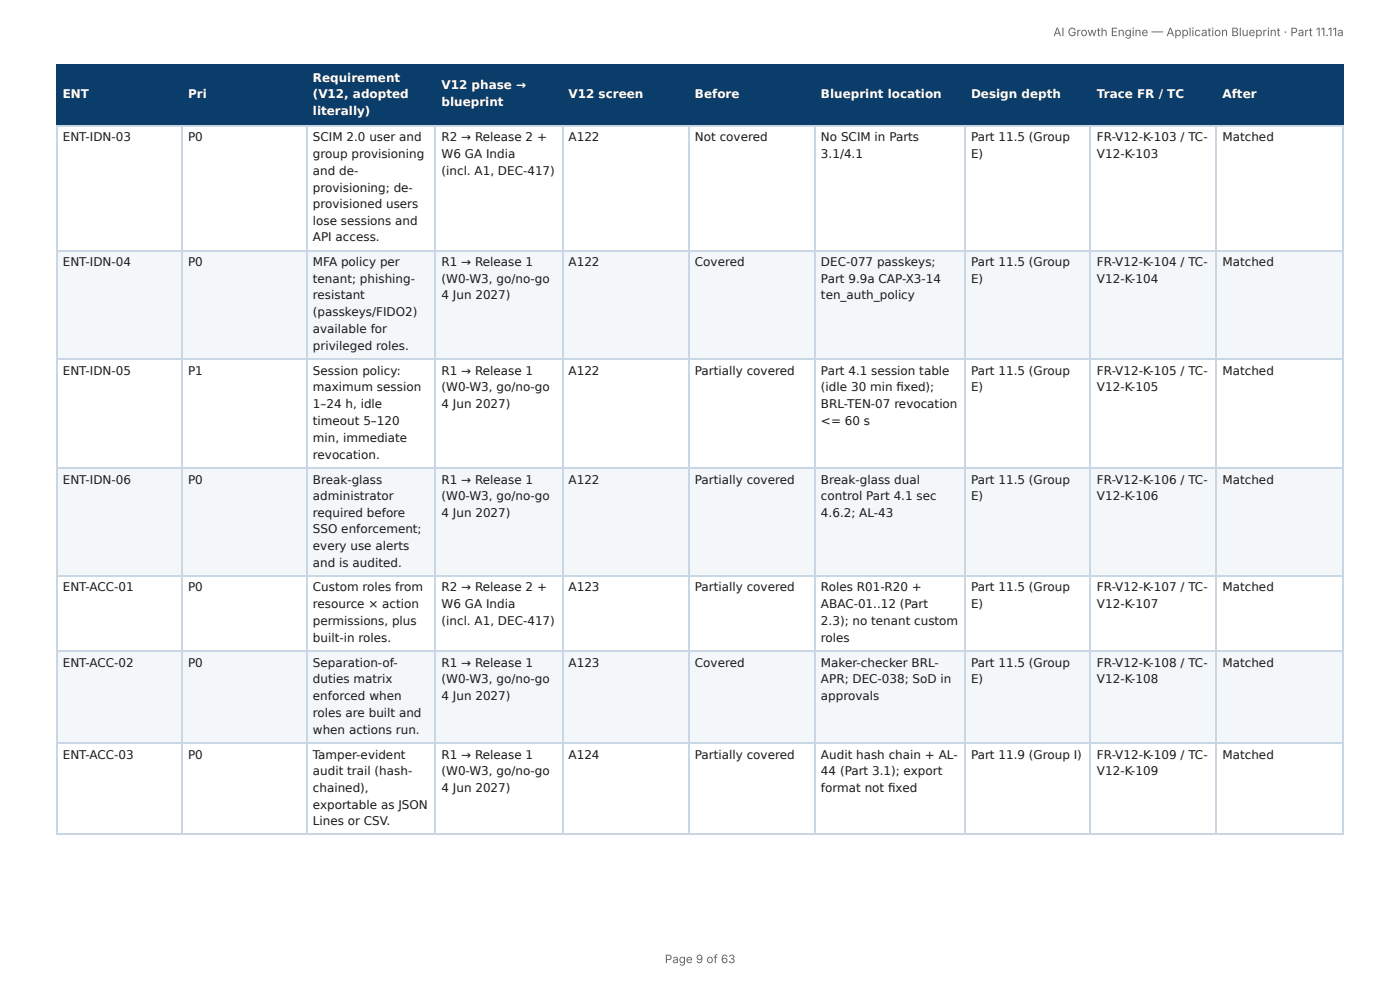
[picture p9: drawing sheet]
<svg xmlns="http://www.w3.org/2000/svg" width="297mm" height="210mm" viewBox="0 0 297 210" stroke-linecap="round" stroke-linejoin="round" font-family="sans-serif">
<defs><g id="words">
<g font-size="2.5" fill="#666">
<text x="223.7" y="7.7">AI Growth Engine — Application Blueprint · Part 11.11a</text>
<text x="141.2" y="204.5">Page 9 of 63</text>
</g>
<g font-size="2.5" fill="#fff">
<text x="66.5" y="17.3">Requirement</text>
<text x="13.3" y="20.9">ENT</text>
<text x="39.9" y="20.9">Pri</text>
<text x="66.5" y="20.9">(V12, adopted</text>
<text x="93.8" y="19">V12 phase →</text>
<text x="93.8" y="22.6">blueprint</text>
<text x="120.8" y="20.9">V12 screen</text>
<text x="147.6" y="20.9">Before</text>
<text x="174.4" y="20.9">Blueprint location</text>
<text x="206.2" y="20.9">Design depth</text>
<text x="233" y="20.9">Trace FR / TC</text>
<text x="259.6" y="20.9">After</text>
<text x="66.5" y="24.5">literally)</text>
</g>
<g font-size="2.5" fill="#1a1a1a">
<text x="13.3" y="30">ENT-IDN-03</text>
<text x="39.9" y="30">P0</text>
<text x="66.5" y="30">SCIM 2.0 user and</text>
<text x="93.8" y="30">R2 → Release 2 +</text>
<text x="120.8" y="30">A122</text>
<text x="147.6" y="30">Not covered</text>
<text x="174.4" y="30">No SCIM in Parts</text>
<text x="206.2" y="30">Part 11.5 (Group</text>
<text x="233" y="30">FR-V12-K-103 / TC-</text>
<text x="259.6" y="30">Matched</text>
<text x="66.5" y="33.5">group provisioning</text>
<text x="93.8" y="33.5">W6 GA India</text>
<text x="174.4" y="33.5">3.1/4.1</text>
<text x="206.2" y="33.5">E)</text>
<text x="233" y="33.5">V12-K-103</text>
<text x="66.5" y="37.1">and de-</text>
<text x="66.5" y="40.7">provisioning; de-</text>
<text x="93.8" y="37.1">(incl. A1, DEC-417)</text>
<text x="66.5" y="44.3">provisioned users</text>
<text x="66.5" y="47.8">lose sessions and</text>
<text x="66.5" y="51.2">API access.</text>
<text x="13.3" y="56.4">ENT-IDN-04</text>
<text x="39.9" y="56.4">P0</text>
<text x="66.5" y="56.4">MFA policy per</text>
<text x="93.8" y="56.4">R1 → Release 1</text>
<text x="120.8" y="56.4">A122</text>
<text x="147.6" y="56.4">Covered</text>
<text x="174.4" y="56.4">DEC-077 passkeys;</text>
<text x="206.2" y="56.4">Part 11.5 (Group</text>
<text x="233" y="56.4">FR-V12-K-104 / TC-</text>
<text x="259.6" y="56.4">Matched</text>
<text x="66.5" y="60">tenant; phishing-</text>
<text x="66.5" y="63.6">resistant</text>
<text x="93.8" y="60">(W0-W3, go/no-go</text>
<text x="93.8" y="63.6">4 Jun 2027)</text>
<text x="174.4" y="60">Part 9.9a CAP-X3-14</text>
<text x="174.4" y="63.6">ten_auth_policy</text>
<text x="206.2" y="60">E)</text>
<text x="233" y="60">V12-K-104</text>
<text x="66.5" y="67.2">(passkeys/FIDO2)</text>
<text x="66.5" y="70.7">available for</text>
<text x="66.5" y="74.3">privileged roles.</text>
<text x="13.3" y="79.6">ENT-IDN-05</text>
<text x="39.9" y="79.6">P1</text>
<text x="66.5" y="79.6">Session policy:</text>
<text x="66.5" y="83.1">maximum session</text>
<text x="93.8" y="79.6">R1 → Release 1</text>
<text x="93.8" y="83.1">(W0-W3, go/no-go</text>
<text x="120.8" y="79.6">A122</text>
<text x="147.6" y="79.6">Partially covered</text>
<text x="174.4" y="79.6">Part 4.1 session table</text>
<text x="174.4" y="83.1">(idle 30 min fi xed);</text>
<text x="206.2" y="79.6">Part 11.5 (Group</text>
<text x="206.2" y="83.1">E)</text>
<text x="233" y="79.6">FR-V12-K-105 / TC-</text>
<text x="233" y="83.1">V12-K-105</text>
<text x="259.6" y="79.6">Matched</text>
<text x="66.5" y="86.7">1–24 h, idle</text>
<text x="93.8" y="86.7">4 Jun 2027)</text>
<text x="174.4" y="86.7">BRL-TEN-07 revocation</text>
<text x="66.5" y="90.3">timeout 5–120</text>
<text x="66.5" y="93.9">min, immediate</text>
<text x="174.4" y="90.3">&lt;= 60 s</text>
<text x="66.5" y="97.4">revocation.</text>
<text x="13.3" y="102.7">ENT-IDN-06</text>
<text x="39.9" y="102.7">P0</text>
<text x="66.5" y="102.7">Break-glass</text>
<text x="66.5" y="106.3">administrator</text>
<text x="93.8" y="102.7">R1 → Release 1</text>
<text x="93.8" y="106.3">(W0-W3, go/no-go</text>
<text x="120.8" y="102.7">A122</text>
<text x="147.6" y="102.7">Partially covered</text>
<text x="174.4" y="102.7">Break-glass dual</text>
<text x="174.4" y="106.3">control Part 4.1 sec</text>
<text x="206.2" y="102.7">Part 11.5 (Group</text>
<text x="206.2" y="106.3">E)</text>
<text x="233" y="102.7">FR-V12-K-106 / TC-</text>
<text x="233" y="106.3">V12-K-106</text>
<text x="259.6" y="102.7">Matched</text>
<text x="66.5" y="109.8">required before</text>
<text x="66.5" y="113.2">SSO enforcement;</text>
<text x="93.8" y="109.8">4 Jun 2027)</text>
<text x="174.4" y="109.8">4.6.2; AL-43</text>
<text x="66.5" y="116.7">every use alerts</text>
<text x="13.3" y="125.6">ENT-ACC-01</text>
<text x="39.9" y="125.6">P0</text>
<text x="66.5" y="120.3">and is audited.</text>
<text x="66.5" y="125.6">Custom roles from</text>
<text x="93.8" y="125.6">R2 → Release 2 +</text>
<text x="120.8" y="125.6">A123</text>
<text x="147.6" y="125.6">Partially covered</text>
<text x="174.4" y="125.6">Roles R01-R20 +</text>
<text x="206.2" y="125.6">Part 11.5 (Group</text>
<text x="233" y="125.6">FR-V12-K-107 / TC-</text>
<text x="259.6" y="125.6">Matched</text>
<text x="66.5" y="129.1">resource × action</text>
<text x="93.8" y="129.1">W6 GA India</text>
<text x="174.4" y="129.1">ABAC-01..12 (Part</text>
<text x="206.2" y="129.1">E)</text>
<text x="233" y="129.1">V12-K-107</text>
<text x="66.5" y="132.7">permissions, plus</text>
<text x="66.5" y="136.3">built-in roles.</text>
<text x="93.8" y="132.7">(incl. A1, DEC-417)</text>
<text x="174.4" y="132.7">2.3); no tenant custom</text>
<text x="174.4" y="136.3">roles</text>
<text x="13.3" y="141.5">ENT-ACC-02</text>
<text x="39.9" y="141.5">P0</text>
<text x="66.5" y="141.5">Separation-of-</text>
<text x="93.8" y="141.5">R1 → Release 1</text>
<text x="120.8" y="141.5">A123</text>
<text x="147.6" y="141.5">Covered</text>
<text x="174.4" y="141.5">Maker-checker BRL-</text>
<text x="206.2" y="141.5">Part 11.5 (Group</text>
<text x="233" y="141.5">FR-V12-K-108 / TC-</text>
<text x="259.6" y="141.5">Matched</text>
<text x="66.5" y="145.1">duties matrix</text>
<text x="66.5" y="148.7">enforced when</text>
<text x="93.8" y="145.1">(W0-W3, go/no-go</text>
<text x="93.8" y="148.7">4 Jun 2027)</text>
<text x="174.4" y="145.1">APR; DEC-038; SoD in</text>
<text x="174.4" y="148.7">approvals</text>
<text x="206.2" y="145.1">E)</text>
<text x="233" y="145.1">V12-K-108</text>
<text x="66.5" y="152.3">roles are built and</text>
<text x="66.5" y="155.8">when actions run.</text>
<text x="13.3" y="161.1">ENT-ACC-03</text>
<text x="39.9" y="161.1">P0</text>
<text x="66.5" y="161.1">Tamper-evident</text>
<text x="93.8" y="161.1">R1 → Release 1</text>
<text x="120.8" y="161.1">A124</text>
<text x="147.6" y="161.1">Partially covered</text>
<text x="174.4" y="161.1">Audit hash chain + AL-</text>
<text x="206.2" y="161.1">Part 11.9 (Group I)</text>
<text x="233" y="161.1">FR-V12-K-109 / TC-</text>
<text x="259.6" y="161.1">Matched</text>
<text x="66.5" y="164.7">audit trail (hash-</text>
<text x="93.8" y="164.7">(W0-W3, go/no-go</text>
<text x="174.4" y="164.7">44 (Part 3.1); export</text>
<text x="233" y="164.7">V12-K-109</text>
<text x="66.5" y="168.2">chained),</text>
<text x="66.5" y="171.8">exportable as JSON</text>
<text x="93.8" y="168.2">4 Jun 2027)</text>
<text x="174.4" y="168.2">format not fi xed</text>
<text x="66.5" y="175.2">Lines or CSV.</text>
</g>
</g></defs>
<g fill="#0b3d6b">
<path d="M12.1 14h26.5v12.6h-26.5z"/>
<path d="M38.6 14h26.5v12.6h-26.5z"/>
<path d="M65.1 14h27.4v12.6h-27.4z"/>
<path d="M92.5 14h26.9v12.6h-26.9z"/>
<path d="M119.4 14h27v12.6h-27z"/>
<path d="M146.4 14h26.7v12.6h-26.7z"/>
<path d="M173.1 14h31.9v12.6h-31.9z"/>
<path d="M205 14h26.7v12.6h-26.7z"/>
<path d="M231.7 14h26.7v12.6h-26.7z"/>
<path d="M258.4 14h26.9v12.6h-26.9z"/>
</g>
<g fill="#f4f7fa">
<path d="M12.1 53.3h26.5v23.2h-26.5z"/>
<path d="M38.6 53.3h26.5v23.2h-26.5z"/>
<path d="M65.1 53.3h27.4v23.2h-27.4z"/>
<path d="M92.5 53.3h26.9v23.2h-26.9z"/>
<path d="M119.4 53.3h27v23.2h-27z"/>
<path d="M146.4 53.3h26.7v23.2h-26.7z"/>
<path d="M173.1 53.3h31.9v23.2h-31.9z"/>
<path d="M205 53.3h26.7v23.2h-26.7z"/>
<path d="M231.7 53.3h26.7v23.2h-26.7z"/>
<path d="M258.4 53.3h26.9v23.2h-26.9z"/>
<path d="M12.1 99.3h26.5v23.2h-26.5z"/>
<path d="M38.6 99.3h26.5v23.2h-26.5z"/>
<path d="M65.1 99.3h27.4v23.2h-27.4z"/>
<path d="M92.5 99.3h26.9v23.2h-26.9z"/>
<path d="M119.4 99.3h27v23.2h-27z"/>
<path d="M146.4 99.3h26.7v23.2h-26.7z"/>
<path d="M173.1 99.3h31.9v23.2h-31.9z"/>
<path d="M205 99.3h26.7v23.2h-26.7z"/>
<path d="M231.7 99.3h26.7v23.2h-26.7z"/>
<path d="M258.4 99.3h26.9v23.2h-26.9z"/>
<path d="M12.1 138.4h26.5v19.3h-26.5z"/>
<path d="M38.6 138.4h26.5v19.3h-26.5z"/>
<path d="M65.1 138.4h27.4v19.3h-27.4z"/>
<path d="M92.5 138.4h26.9v19.3h-26.9z"/>
<path d="M119.4 138.4h27v19.3h-27z"/>
<path d="M146.4 138.4h26.7v19.3h-26.7z"/>
<path d="M173.1 138.4h31.9v19.3h-31.9z"/>
<path d="M205 138.4h26.7v19.3h-26.7z"/>
<path d="M231.7 138.4h26.7v19.3h-26.7z"/>
<path d="M258.4 138.4h26.9v19.3h-26.9z"/>
</g>
<g fill="none" stroke="#0b3d6b" stroke-width=".24">
<path d="M11.9 13.9h273.4M12 13.8v13.1M38.7 13.8v13.1M65.2 13.8v13.1M92.4 13.8v13.1M119.5 13.8v13.1M146.2 13.8v13.1M173.2 13.8v13.1M204.9 13.8v13.1M231.6 13.8v13.1M258.3 13.8v13.1M285.2 13.8v13.1"/>
<path d="M11.9 26.8h273.4"/>
</g>
<g fill="none" stroke="#c9d6e3" stroke-width=".24">
<path d="M11.9 26.8h273.4M12 26.9v150.4M38.7 26.9v150.4M65.2 26.9v150.4M92.4 26.9v150.4M119.5 26.9v150.4M146.2 26.9v150.4M173.2 26.9v150.4M204.9 26.9v150.4M231.6 26.9v150.4M258.3 26.9v150.4M285.2 26.9v150.4"/>
<path d="M11.9 53.2h273.4M11.9 76.3h273.4M11.9 99.5h273.4M11.9 122.3h273.4M11.9 138.3h273.4M11.9 157.9h273.4M11.9 177.2h273.4"/>
</g>
<use href="#words"/>
</svg>
